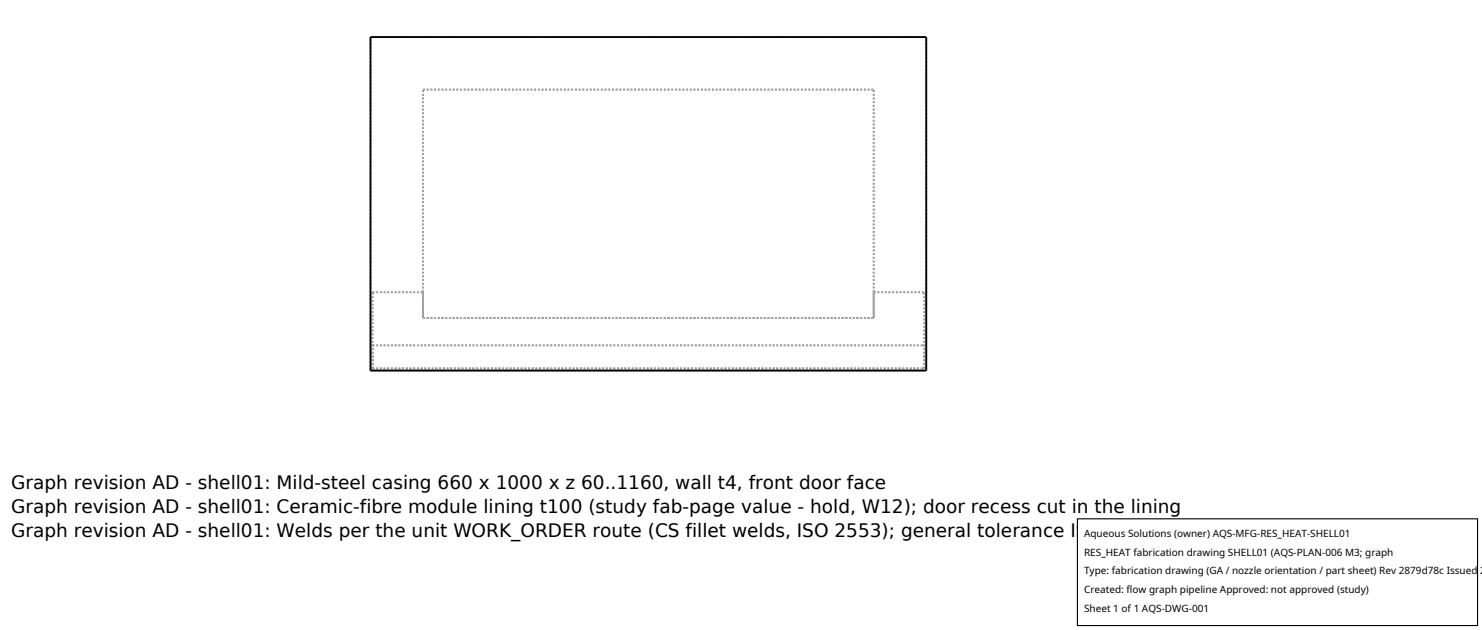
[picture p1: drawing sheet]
<svg xmlns="http://www.w3.org/2000/svg" width="212mm" height="90mm" viewBox="0 0 212 90" stroke-linecap="round" stroke-linejoin="round" font-family="sans-serif">
<defs><g id="words">
<g font-size="2.6">
<text x="1.6" y="69.8">Graph revision AD - shell01: Mild-steel casing 660 x 1000 x z 60..1160, wall t4, front door face</text>
<text x="1.6" y="73.3">Graph revision AD - shell01: Ceramic-fibre module lining t100 (study fab-page value - hold, W12); door recess cut in the lining</text>
<text x="1.6" y="76.7">Graph revision AD - shell01: Welds per the unit WORK_ORDER route (CS fillet welds, ISO 2553); general tolerance ISO 2768-m</text>
</g>
<g font-size="1.4">
<text x="154.8" y="76.6">Aqueous Solutions (owner) AQS-MFG-RES_HEAT-SHELL01</text>
<text x="154.8" y="79.3">RES_HEAT fabrication drawing SHELL01 (AQS-PLAN-006 M3; graph</text>
<text x="154.8" y="82">Type: fabrication drawing (GA / nozzle orientation / part sheet) Rev 2879d78c Issued 2</text>
<text x="154.8" y="84.7">Created: flow graph pipeline Approved: not approved (study)</text>
<text x="154.8" y="87.4">Sheet 1 of 1 AQS-DWG-001</text>
</g>
</g></defs>
<g fill="none" stroke="#a0a0a0" stroke-width=".26" stroke-dasharray=".3 .3" stroke-linecap="butt">
<path d="M52.9 5.3h79.4M60.4 12.8h64.4M52.9 52.9h79.4M52.9 52.9v-47.6M53.2 52.6h78.8M53.2 52.6v-3.3M53.2 49.3h78.8M53.2 52.6v-10.9M53.2 41.7h7.2M60.4 41.7v3.7M60.4 45.4h64.4M60.4 45.4v-32.6"/>
<path d="M124.8 41.7v3.7M124.8 41.7h7.2M124.8 45.4v-32.6M132 52.6v-3.3M132 52.6v-10.9M132.3 52.9v-47.6"/>
</g>
<path d="M52.9 5.3h79.4v47.6h-79.4z" fill="none" stroke="#000" stroke-width=".26"/>
<path d="M153.9 74.1h57.1v15.2h-57.1z" fill="#fff" stroke="#000" stroke-width=".16"/>
<use href="#words"/>
</svg>
